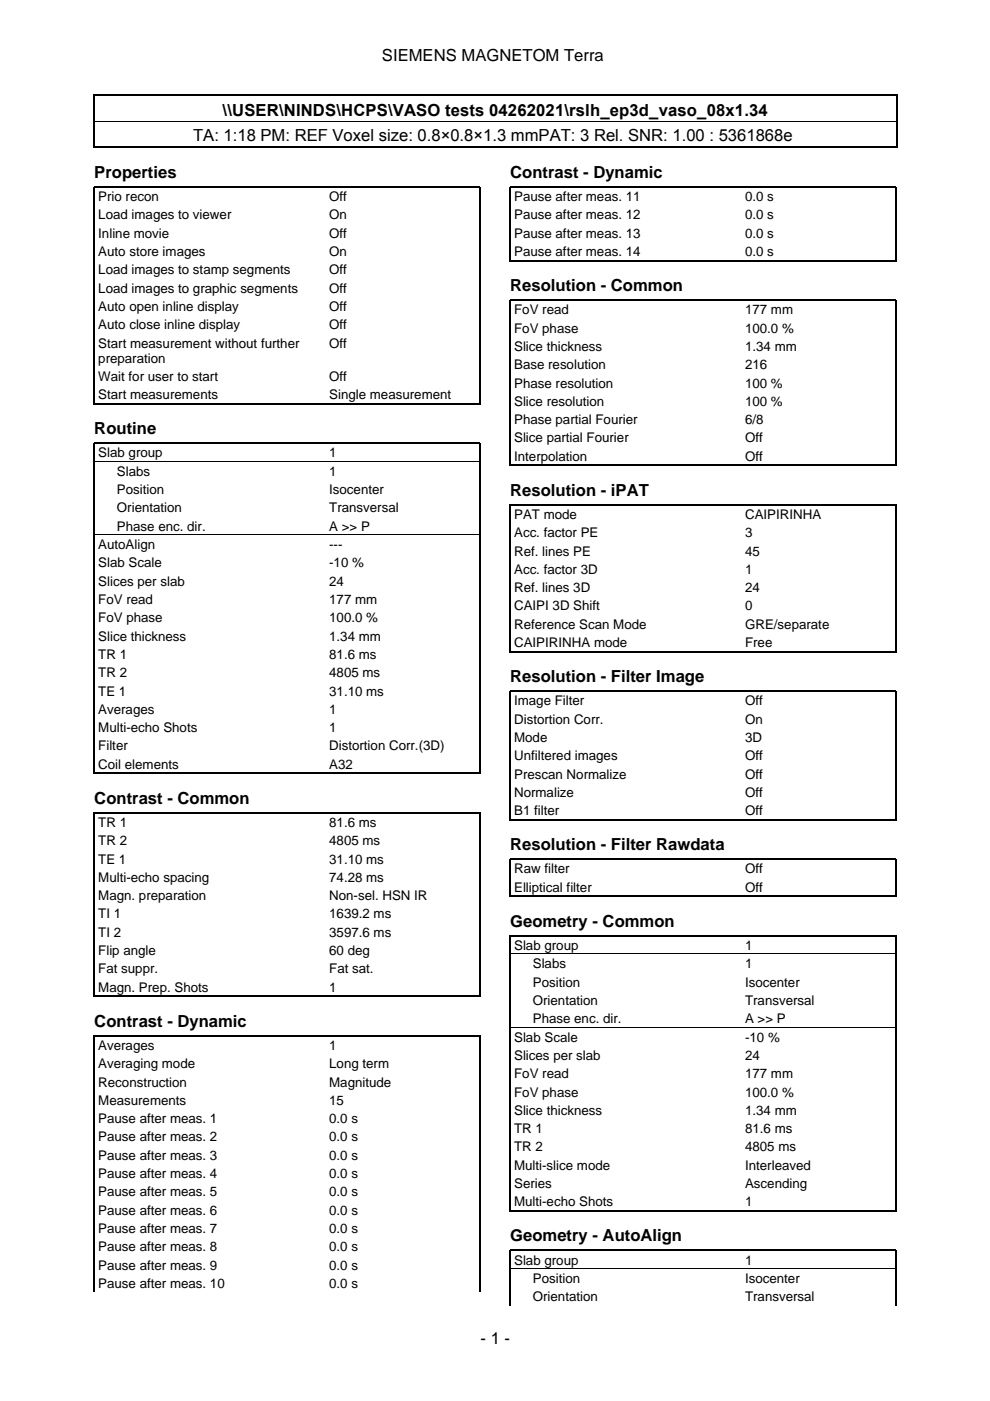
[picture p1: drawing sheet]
<svg xmlns="http://www.w3.org/2000/svg" width="210mm" height="297mm" viewBox="0 0 210 297" stroke-linecap="round" stroke-linejoin="round" font-family="sans-serif">
<defs><g id="words">
<g font-size="3.5">
<text x="81" y="12.9">SIEMENS MAGNETOM Terra</text>
<text x="40.9" y="29.9">TA: 1:18 PM: REF Voxel size: 0.8×0.8×1.3 mmPAT: 3 Rel. SNR: 1.00 : 5361868e</text>
<text x="47.2" y="24.6">\\USER\NINDS\HCPS\VASO tests 04262021\rslh_ep3d_vaso_08x1.34</text>
<text x="20" y="37.7">Properties</text>
<text x="108.2" y="37.7">Contrast - Dynamic</text>
<text x="108.2" y="61.7">Resolution - Common</text>
<text x="20" y="92">Routine</text>
<text x="108.2" y="105.1">Resolution - iPAT</text>
<text x="108.2" y="144.6">Resolution - Filter Image</text>
<text x="20" y="170.4">Contrast - Common</text>
<text x="108.2" y="180.2">Resolution - Filter Rawdata</text>
<text x="108.2" y="196.5">Geometry - Common</text>
<text x="20" y="217.7">Contrast - Dynamic</text>
<text x="108.2" y="263.2">Geometry - AutoAlign</text>
<text x="101.9" y="284.9">- 1 -</text>
</g>
<g font-size="2.8">
<text x="20.8" y="42.6">Prio recon</text>
<text x="20.8" y="46.5">Load images to viewer</text>
<text x="69.8" y="42.6">Off</text>
<text x="69.8" y="46.5">On</text>
<text x="109" y="42.6">Pause after meas. 11</text>
<text x="109" y="46.5">Pause after meas. 12</text>
<text x="158" y="42.6">0.0 s</text>
<text x="158" y="46.5">0.0 s</text>
<text x="20.8" y="50.4">Inline movie</text>
<text x="69.8" y="50.4">Off</text>
<text x="109" y="50.4">Pause after meas. 13</text>
<text x="158" y="50.4">0.0 s</text>
<text x="20.8" y="54.3">Auto store images</text>
<text x="20.8" y="58.2">Load images to stamp segments</text>
<text x="69.8" y="54.3">On</text>
<text x="69.8" y="58.2">Off</text>
<text x="109" y="54.3">Pause after meas. 14</text>
<text x="158" y="54.3">0.0 s</text>
<text x="20.8" y="62.1">Load images to graphic segments</text>
<text x="20.8" y="65.9">Auto open inline display</text>
<text x="69.8" y="62.1">Off</text>
<text x="69.8" y="65.9">Off</text>
<text x="20.8" y="69.8">Auto close inline display</text>
<text x="69.8" y="69.8">Off</text>
<text x="109" y="66.6">FoV read</text>
<text x="109" y="70.5">FoV phase</text>
<text x="158" y="66.6">177 mm</text>
<text x="158" y="70.5">100.0 %</text>
<text x="20.8" y="73.7">Start measurement without further</text>
<text x="20.8" y="76.9">preparation</text>
<text x="69.8" y="73.7">Off</text>
<text x="109" y="74.4">Slice thickness</text>
<text x="158" y="74.4">1.34 mm</text>
<text x="20.8" y="80.7">Wait for user to start</text>
<text x="69.8" y="80.7">Off</text>
<text x="109" y="78.3">Base resolution</text>
<text x="109" y="82.2">Phase resolution</text>
<text x="158" y="78.3">216</text>
<text x="158" y="82.2">100 %</text>
<text x="20.8" y="84.6">Start measurements</text>
<text x="69.8" y="84.6">Single measurement</text>
<text x="109" y="86">Slice resolution</text>
<text x="109" y="89.9">Phase partial Fourier</text>
<text x="158" y="86">100 %</text>
<text x="158" y="89.9">6/8</text>
<text x="109" y="93.8">Slice partial Fourier</text>
<text x="158" y="93.8">Off</text>
<text x="20.8" y="97">Slab group</text>
<text x="24.8" y="100.9">Slabs</text>
<text x="69.8" y="97">1</text>
<text x="69.8" y="100.9">1</text>
<text x="109" y="97.7">Interpolation</text>
<text x="158" y="97.7">Off</text>
<text x="24.8" y="104.8">Position</text>
<text x="69.8" y="104.8">Isocenter</text>
<text x="24.8" y="108.6">Orientation</text>
<text x="24.8" y="112.5">Phase enc. dir.</text>
<text x="69.8" y="108.6">Transversal</text>
<text x="69.8" y="112.5">A &gt;&gt; P</text>
<text x="109" y="110">PAT mode</text>
<text x="109" y="113.9">Acc. factor PE</text>
<text x="158" y="110">CAIPIRINHA</text>
<text x="158" y="113.9">3</text>
<text x="20.8" y="116.4">AutoAlign</text>
<text x="69.8" y="116.4">---</text>
<text x="109" y="117.8">Ref. lines PE</text>
<text x="158" y="117.8">45</text>
<text x="20.8" y="120.3">Slab Scale</text>
<text x="20.8" y="124.2">Slices per slab</text>
<text x="69.8" y="120.3">-10 %</text>
<text x="69.8" y="124.2">24</text>
<text x="109" y="121.7">Acc. factor 3D</text>
<text x="109" y="125.6">Ref. lines 3D</text>
<text x="158" y="121.7">1</text>
<text x="158" y="125.6">24</text>
<text x="20.8" y="128.1">FoV read</text>
<text x="20.8" y="131.9">FoV phase</text>
<text x="69.8" y="128.1">177 mm</text>
<text x="69.8" y="131.9">100.0 %</text>
<text x="109" y="129.4">CAIPI 3D Shift</text>
<text x="158" y="129.4">0</text>
<text x="20.8" y="135.8">Slice thickness</text>
<text x="69.8" y="135.8">1.34 mm</text>
<text x="109" y="133.3">Reference Scan Mode</text>
<text x="109" y="137.2">CAIPIRINHA mode</text>
<text x="158" y="133.3">GRE/separate</text>
<text x="158" y="137.2">Free</text>
<text x="20.8" y="139.7">TR 1</text>
<text x="20.8" y="143.6">TR 2</text>
<text x="69.8" y="139.7">81.6 ms</text>
<text x="69.8" y="143.6">4805 ms</text>
<text x="20.8" y="147.5">TE 1</text>
<text x="69.8" y="147.5">31.10 ms</text>
<text x="109" y="149.5">Image Filter</text>
<text x="158" y="149.5">Off</text>
<text x="20.8" y="151.3">Averages</text>
<text x="20.8" y="155.2">Multi-echo Shots</text>
<text x="69.8" y="151.3">1</text>
<text x="69.8" y="155.2">1</text>
<text x="109" y="153.4">Distortion Corr.</text>
<text x="158" y="153.4">On</text>
<text x="20.8" y="159.1">Filter</text>
<text x="69.8" y="159.1">Distortion Corr.(3D)</text>
<text x="109" y="157.3">Mode</text>
<text x="109" y="161.2">Unfiltered images</text>
<text x="158" y="157.3">3D</text>
<text x="158" y="161.2">Off</text>
<text x="20.8" y="163">Coil elements</text>
<text x="69.8" y="163">A32</text>
<text x="109" y="165.1">Prescan Normalize</text>
<text x="158" y="165.1">Off</text>
<text x="109" y="168.9">Normalize</text>
<text x="109" y="172.8">B1 filter</text>
<text x="158" y="168.9">Off</text>
<text x="158" y="172.8">Off</text>
<text x="20.8" y="175.3">TR 1</text>
<text x="20.8" y="179.2">TR 2</text>
<text x="69.8" y="175.3">81.6 ms</text>
<text x="69.8" y="179.2">4805 ms</text>
<text x="20.8" y="183.1">TE 1</text>
<text x="69.8" y="183.1">31.10 ms</text>
<text x="109" y="185.2">Raw filter</text>
<text x="158" y="185.2">Off</text>
<text x="20.8" y="187">Multi-echo spacing</text>
<text x="20.8" y="190.9">Magn. preparation</text>
<text x="69.8" y="187">74.28 ms</text>
<text x="69.8" y="190.9">Non-sel. HSN IR</text>
<text x="109" y="189.1">Elliptical filter</text>
<text x="158" y="189.1">Off</text>
<text x="20.8" y="194.7">TI 1</text>
<text x="69.8" y="194.7">1639.2 ms</text>
<text x="20.8" y="198.6">TI 2</text>
<text x="20.8" y="202.5">Flip angle</text>
<text x="69.8" y="198.6">3597.6 ms</text>
<text x="69.8" y="202.5">60 deg</text>
<text x="109" y="201.4">Slab group</text>
<text x="158" y="201.4">1</text>
<text x="20.8" y="206.4">Fat suppr.</text>
<text x="69.8" y="206.4">Fat sat.</text>
<text x="113" y="205.3">Slabs</text>
<text x="113" y="209.2">Position</text>
<text x="158" y="205.3">1</text>
<text x="158" y="209.2">Isocenter</text>
<text x="20.8" y="210.3">Magn. Prep. Shots</text>
<text x="69.8" y="210.3">1</text>
<text x="113" y="213.1">Orientation</text>
<text x="158" y="213.1">Transversal</text>
<text x="109" y="220.8">Slab Scale</text>
<text x="113" y="216.9">Phase enc. dir.</text>
<text x="158" y="216.9">A &gt;&gt; P</text>
<text x="158" y="220.8">-10 %</text>
<text x="20.8" y="222.6">Averages</text>
<text x="20.8" y="226.5">Averaging mode</text>
<text x="69.8" y="222.6">1</text>
<text x="69.8" y="226.5">Long term</text>
<text x="109" y="224.7">Slices per slab</text>
<text x="158" y="224.7">24</text>
<text x="20.8" y="230.4">Reconstruction</text>
<text x="69.8" y="230.4">Magnitude</text>
<text x="109" y="228.6">FoV read</text>
<text x="109" y="232.5">FoV phase</text>
<text x="158" y="228.6">177 mm</text>
<text x="158" y="232.5">100.0 %</text>
<text x="20.8" y="234.2">Measurements</text>
<text x="20.8" y="238.1">Pause after meas. 1</text>
<text x="69.8" y="234.2">15</text>
<text x="69.8" y="238.1">0.0 s</text>
<text x="109" y="236.4">Slice thickness</text>
<text x="158" y="236.4">1.34 mm</text>
<text x="20.8" y="242">Pause after meas. 2</text>
<text x="20.8" y="245.9">Pause after meas. 3</text>
<text x="69.8" y="242">0.0 s</text>
<text x="69.8" y="245.9">0.0 s</text>
<text x="109" y="240.2">TR 1</text>
<text x="109" y="244.1">TR 2</text>
<text x="158" y="240.2">81.6 ms</text>
<text x="158" y="244.1">4805 ms</text>
<text x="20.8" y="249.8">Pause after meas. 4</text>
<text x="69.8" y="249.8">0.0 s</text>
<text x="109" y="248">Multi-slice mode</text>
<text x="109" y="251.9">Series</text>
<text x="158" y="248">Interleaved</text>
<text x="158" y="251.9">Ascending</text>
<text x="20.8" y="253.6">Pause after meas. 5</text>
<text x="20.8" y="257.5">Pause after meas. 6</text>
<text x="69.8" y="253.6">0.0 s</text>
<text x="69.8" y="257.5">0.0 s</text>
<text x="109" y="255.8">Multi-echo Shots</text>
<text x="158" y="255.8">1</text>
<text x="20.8" y="261.4">Pause after meas. 7</text>
<text x="69.8" y="261.4">0.0 s</text>
<text x="20.8" y="265.3">Pause after meas. 8</text>
<text x="20.8" y="269.2">Pause after meas. 9</text>
<text x="69.8" y="265.3">0.0 s</text>
<text x="69.8" y="269.2">0.0 s</text>
<text x="109" y="268.1">Slab group</text>
<text x="158" y="268.1">1</text>
<text x="20.8" y="273">Pause after meas. 10</text>
<text x="69.8" y="273">0.0 s</text>
<text x="113" y="272">Position</text>
<text x="113" y="275.9">Orientation</text>
<text x="158" y="272">Isocenter</text>
<text x="158" y="275.9">Transversal</text>
</g>
</g></defs>
<g fill="none" stroke="#000" stroke-width=".26">
<path d="M19.9 20v11.3M20 20.2h170M20 31.2h170M190.1 20v11.3M108.2 55.4v-15.8h81.8v15.8M108.3 55.3h81.6M20 85.8v-46.2h81.8v46.2M20.1 85.6h81.6M108.2 98.8v-35.2h81.8v35.2M108.3 98.7h81.6M108.2 138.3v-31.3h81.8v31.3M108.3 138.2h81.6"/>
<path d="M20 164.1v-70.1h81.8v70.1M20.1 164h81.6M108.2 174v-27.5h81.8v27.5M108.3 173.8h81.6M108.2 190.2v-8h81.8v8M108.3 190h81.6M20 211.4v-39.1h81.8v39.1M20.1 211.3h81.6M108.2 256.9v-58.5h81.8v58.5M108.3 256.8h81.6M20 273.9v-54.3h81.8v54.3M108.2 276.8v-11.7h81.8v11.7"/>
</g>
<path d="M20 25.7h170M20.1 97.8h81.6M20.1 113.4h81.6M108.3 202.3h81.6M108.3 217.8h81.6M108.3 269h81.6" fill="none" stroke="#000" stroke-width=".21"/>
<use href="#words"/>
</svg>
